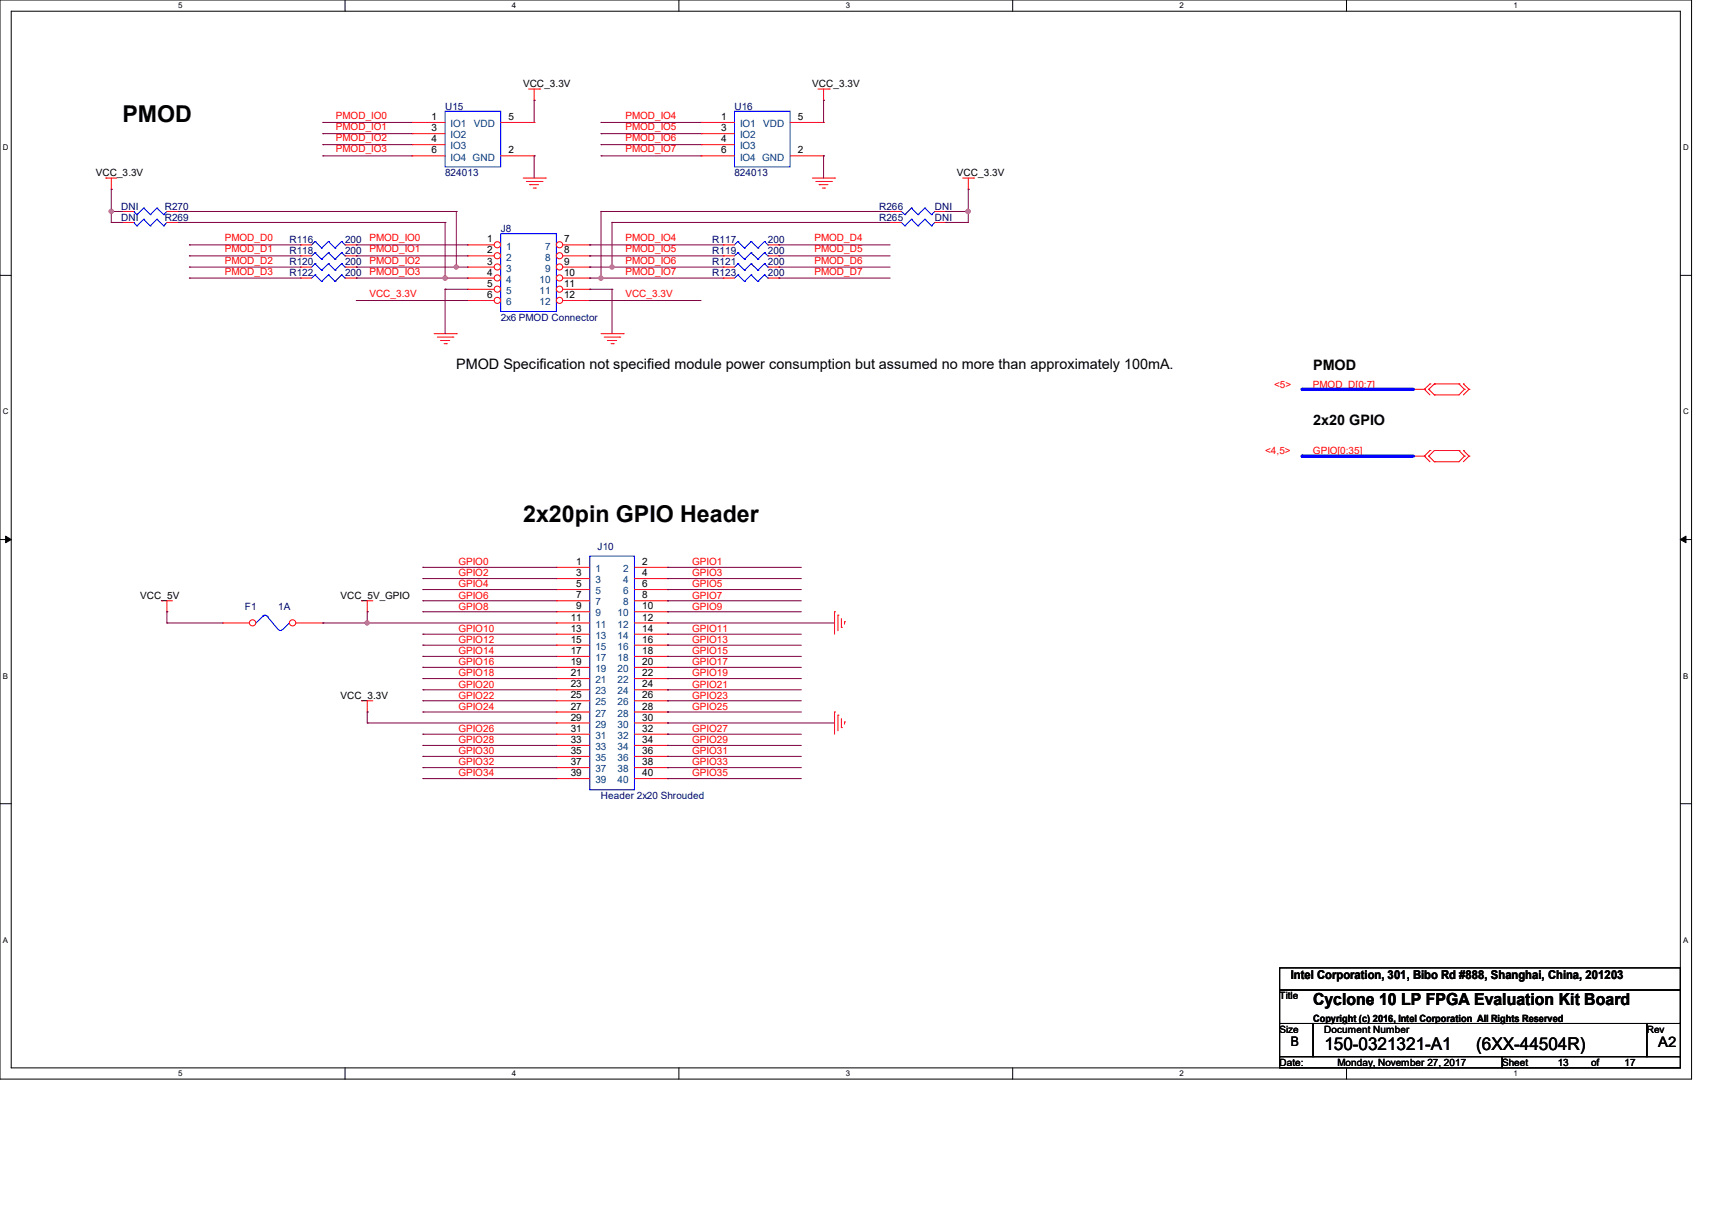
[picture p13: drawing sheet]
<svg xmlns="http://www.w3.org/2000/svg" width="297mm" height="210mm" viewBox="0 0 297 210" stroke-linecap="round" stroke-linejoin="round" font-family="sans-serif">
<defs><g id="words">
<g font-size="4">
<text x="21.3" y="21.1">PMOD</text>
<text x="90.8" y="90.6">2x20pin GPIO Header</text>
</g>
<g font-size="3">
<text x="229.8" y="182.3">150-0321321-A1</text>
<text x="256.1" y="182.3">(6XX-44504R)</text>
</g>
<text font-size="2.9" x="227.8" y="174.5">Cyclone 10 LP FPGA Evaluation Kit Board</text>
<g font-size="2.5">
<text x="79.2" y="64.1">PMOD Specification not specified module power consumption but assumed no more than approximately 100mA.</text>
<text x="227.8" y="64.1">PMOD</text>
<text x="227.8" y="73.8">2x20 GPIO</text>
<text x="287.6" y="181.8">A2</text>
</g>
<text font-size="2.3" x="223.9" y="181.6">B</text>
<text font-size="2.1" x="223.9" y="170">Intel Corporation, 301, Bibo Rd #888, Shanghai, China, 201203</text>
<g font-size="1.7">
<text x="90.8" y="15.2">VCC_3.3V</text>
<text x="140.9" y="15.2">VCC_3.3V</text>
<text x="74.9" y="20.8">1</text>
<text x="74.9" y="22.8">3</text>
<text x="88.2" y="20.8">5</text>
<text x="125.1" y="20.8">1</text>
<text x="125.1" y="22.8">3</text>
<text x="138.4" y="20.8">5</text>
<text x="74.9" y="24.7">4</text>
<text x="74.9" y="26.6">6</text>
<text x="88.2" y="26.6">2</text>
<text x="125.1" y="24.7">4</text>
<text x="125.1" y="26.6">6</text>
<text x="138.4" y="26.6">2</text>
<text x="16.6" y="30.6">VCC_3.3V</text>
<text x="166" y="30.6">VCC_3.3V</text>
<text x="84.5" y="42.1">1</text>
<text x="84.5" y="44">2</text>
<text x="84.5" y="45.9">3</text>
<text x="84.5" y="47.8">4</text>
<text x="97.9" y="42.1">7</text>
<text x="97.9" y="44">8</text>
<text x="97.9" y="45.9">9</text>
<text x="97.9" y="47.8">10</text>
<text x="84.5" y="49.8">5</text>
<text x="84.5" y="51.7">6</text>
<text x="97.9" y="49.8">11</text>
<text x="97.9" y="51.7">12</text>
<text x="100" y="98">1</text>
<text x="100" y="100">3</text>
<text x="100" y="101.9">5</text>
<text x="111.4" y="98">2</text>
<text x="111.4" y="100">4</text>
<text x="111.4" y="101.9">6</text>
<text x="24.3" y="103.9">VCC_5V</text>
<text x="59.1" y="103.9">VCC_5V_GPIO</text>
<text x="99" y="107.7">11</text>
<text x="100" y="103.8">7</text>
<text x="100" y="105.7">9</text>
<text x="111.4" y="103.8">8</text>
<text x="111.4" y="105.7">10</text>
<text x="111.4" y="107.7">12</text>
<text x="99" y="109.6">13</text>
<text x="99" y="111.5">15</text>
<text x="99" y="113.5">17</text>
<text x="111.4" y="109.6">14</text>
<text x="111.4" y="111.5">16</text>
<text x="111.4" y="113.5">18</text>
<text x="99" y="115.4">19</text>
<text x="99" y="117.3">21</text>
<text x="99" y="119.3">23</text>
<text x="111.4" y="115.4">20</text>
<text x="111.4" y="117.3">22</text>
<text x="111.4" y="119.3">24</text>
<text x="59.1" y="121.3">VCC_3.3V</text>
<text x="99" y="121.2">25</text>
<text x="99" y="123.1">27</text>
<text x="99" y="125.1">29</text>
<text x="111.4" y="121.2">26</text>
<text x="111.4" y="123.1">28</text>
<text x="111.4" y="125.1">30</text>
<text x="99" y="127">31</text>
<text x="99" y="128.9">33</text>
<text x="99" y="130.9">35</text>
<text x="111.4" y="127">32</text>
<text x="111.4" y="128.9">34</text>
<text x="111.4" y="130.9">36</text>
<text x="99" y="132.8">37</text>
<text x="99" y="134.7">39</text>
<text x="111.4" y="132.8">38</text>
<text x="111.4" y="134.7">40</text>
<text x="222" y="173.4">Title</text>
<text x="222" y="179.2">Size</text>
<text x="227.8" y="177.3">Copyright (c) 2016, Intel Corporation All Rights Reserved</text>
<text x="229.7" y="179.2">Document Number</text>
<text x="285.7" y="179.2">Rev</text>
<text x="222" y="185">Date:</text>
<text x="232.1" y="185">Monday, November 27, 2017</text>
<text x="260.6" y="185">Sheet</text>
<text x="270.2" y="185">13</text>
<text x="276" y="185">of</text>
<text x="281.8" y="185">17</text>
</g>
<g font-size="1.7" fill="#f00">
<text x="58.3" y="22.6">PMOD_IO1</text>
<text x="58.3" y="20.7">PMOD_IO0</text>
<text x="108.5" y="20.7">PMOD_IO4</text>
<text x="108.5" y="22.6">PMOD_IO5</text>
<text x="58.3" y="26.5">PMOD_IO3</text>
<text x="58.3" y="24.5">PMOD_IO2</text>
<text x="108.5" y="24.5">PMOD_IO6</text>
<text x="108.5" y="26.5">PMOD_IO7</text>
<text x="39" y="41.9">PMOD_D0</text>
<text x="64.1" y="41.9">PMOD_IO0</text>
<text x="108.5" y="41.9">PMOD_IO4</text>
<text x="141.3" y="41.9">PMOD_D4</text>
<text x="39" y="43.8">PMOD_D1</text>
<text x="39" y="45.8">PMOD_D2</text>
<text x="39" y="47.7">PMOD_D3</text>
<text x="64.1" y="47.7">PMOD_IO3</text>
<text x="64.1" y="45.8">PMOD_IO2</text>
<text x="64.1" y="43.8">PMOD_IO1</text>
<text x="108.5" y="43.8">PMOD_IO5</text>
<text x="108.5" y="45.8">PMOD_IO6</text>
<text x="108.5" y="47.7">PMOD_IO7</text>
<text x="141.3" y="47.7">PMOD_D7</text>
<text x="141.3" y="43.8">PMOD_D5</text>
<text x="141.3" y="45.8">PMOD_D6</text>
<text x="64.1" y="51.6">VCC_3.3V</text>
<text x="108.5" y="51.6">VCC_3.3V</text>
<text x="221" y="67.3">&lt;5&gt;</text>
<text x="227.8" y="67.3">PMOD_D[0:7]</text>
<text x="219.5" y="78.8">&lt;4,5&gt;</text>
<text x="227.8" y="78.8">GPIO[0:35]</text>
<text x="79.5" y="98.1">GPIO0</text>
<text x="79.5" y="100">GPIO2</text>
<text x="79.5" y="101.9">GPIO4</text>
<text x="120.1" y="98.1">GPIO1</text>
<text x="120.1" y="100">GPIO3</text>
<text x="120.1" y="101.9">GPIO5</text>
<text x="79.5" y="103.9">GPIO6</text>
<text x="79.5" y="105.8">GPIO8</text>
<text x="120.1" y="103.9">GPIO7</text>
<text x="120.1" y="105.8">GPIO9</text>
<text x="79.5" y="109.7">GPIO10</text>
<text x="79.5" y="111.6">GPIO12</text>
<text x="79.5" y="113.5">GPIO14</text>
<text x="120.1" y="111.6">GPIO13</text>
<text x="120.1" y="113.5">GPIO15</text>
<text x="120.1" y="109.7">GPIO11</text>
<text x="79.5" y="115.4">GPIO16</text>
<text x="79.5" y="117.4">GPIO18</text>
<text x="79.5" y="119.3">GPIO20</text>
<text x="120.1" y="115.4">GPIO17</text>
<text x="120.1" y="119.3">GPIO21</text>
<text x="120.1" y="117.4">GPIO19</text>
<text x="79.5" y="121.2">GPIO22</text>
<text x="79.5" y="123.2">GPIO24</text>
<text x="120.1" y="121.2">GPIO23</text>
<text x="120.1" y="123.2">GPIO25</text>
<text x="79.5" y="127">GPIO26</text>
<text x="79.5" y="129">GPIO28</text>
<text x="79.5" y="130.9">GPIO30</text>
<text x="120.1" y="129">GPIO29</text>
<text x="120.1" y="130.9">GPIO31</text>
<text x="120.1" y="127">GPIO27</text>
<text x="79.5" y="132.8">GPIO32</text>
<text x="79.5" y="134.7">GPIO34</text>
<text x="120.1" y="132.8">GPIO33</text>
<text x="120.1" y="134.7">GPIO35</text>
</g>
<g font-size="1.7" fill="#000080">
<text x="77.2" y="19">U15</text>
<text x="127.4" y="19">U16</text>
<text x="77.2" y="30.6">824013</text>
<text x="127.4" y="30.6">824013</text>
<text x="21" y="38.3">DNI</text>
<text x="21" y="36.4">DNI</text>
<text x="28.6" y="38.3">R269</text>
<text x="28.6" y="36.4">R270</text>
<text x="86.9" y="40.2">J8</text>
<text x="152.5" y="38.3">R265</text>
<text x="152.5" y="36.4">R266</text>
<text x="162.2" y="38.3">DNI</text>
<text x="162.2" y="36.4">DNI</text>
<text x="50.2" y="48">R122</text>
<text x="50.2" y="44.1">R118</text>
<text x="50.2" y="46">R120</text>
<text x="50.2" y="42.2">R116</text>
<text x="59.9" y="48">200</text>
<text x="59.9" y="44.1">200</text>
<text x="59.9" y="46">200</text>
<text x="59.9" y="42.2">200</text>
<text x="123.6" y="46">R121</text>
<text x="123.6" y="44.1">R119</text>
<text x="123.6" y="48">R123</text>
<text x="123.6" y="42.2">R117</text>
<text x="133.2" y="46">200</text>
<text x="133.2" y="44.1">200</text>
<text x="133.2" y="48">200</text>
<text x="133.2" y="42.2">200</text>
<text x="86.9" y="55.7">2x6 PMOD Connector</text>
<text x="103.7" y="95.5">J10</text>
<text x="42.5" y="105.9">F1</text>
<text x="48.3" y="105.9">1A</text>
<text x="104.3" y="138.7">Header 2x20 Shrouded</text>
</g>
<g font-size="1.7" fill="#004080">
<text x="78.2" y="22.1">IO1</text>
<text x="82.2" y="22.1">VDD</text>
<text x="128.4" y="22.1">IO1</text>
<text x="132.4" y="22.1">VDD</text>
<text x="78.2" y="24">IO2</text>
<text x="78.2" y="25.9">IO3</text>
<text x="78.2" y="27.9">IO4 GND</text>
<text x="128.4" y="24">IO2</text>
<text x="128.4" y="25.9">IO3</text>
<text x="128.4" y="27.9">IO4 GND</text>
<text x="87.8" y="43.3">1</text>
<text x="87.8" y="45.2">2</text>
<text x="87.8" y="47.2">3</text>
<text x="94.6" y="43.3">7</text>
<text x="94.6" y="45.2">8</text>
<text x="94.6" y="47.2">9</text>
<text x="87.8" y="49.1">4</text>
<text x="87.8" y="51">5</text>
<text x="87.8" y="53">6</text>
<text x="93.6" y="49.1">10</text>
<text x="93.6" y="51">11</text>
<text x="93.6" y="53">12</text>
<text x="103.3" y="99.3">1</text>
<text x="103.3" y="101.2">3</text>
<text x="108.1" y="99.3">2</text>
<text x="108.1" y="101.2">4</text>
<text x="103.3" y="103.1">5</text>
<text x="103.3" y="105.1">7</text>
<text x="103.3" y="107">9</text>
<text x="107.1" y="107">10</text>
<text x="108.1" y="103.1">6</text>
<text x="108.1" y="105.1">8</text>
<text x="103.3" y="108.9">11</text>
<text x="103.3" y="110.9">13</text>
<text x="103.3" y="112.8">15</text>
<text x="107.1" y="108.9">12</text>
<text x="107.1" y="110.9">14</text>
<text x="107.1" y="112.8">16</text>
<text x="103.3" y="114.7">17</text>
<text x="103.3" y="116.6">19</text>
<text x="103.3" y="118.6">21</text>
<text x="107.1" y="114.7">18</text>
<text x="107.1" y="116.6">20</text>
<text x="107.1" y="118.6">22</text>
<text x="103.3" y="120.5">23</text>
<text x="103.3" y="122.4">25</text>
<text x="103.3" y="124.4">27</text>
<text x="107.1" y="120.5">24</text>
<text x="107.1" y="122.4">26</text>
<text x="107.1" y="124.4">28</text>
<text x="103.3" y="126.3">29</text>
<text x="103.3" y="128.2">31</text>
<text x="103.3" y="130.2">33</text>
<text x="107.1" y="126.3">30</text>
<text x="107.1" y="128.2">32</text>
<text x="107.1" y="130.2">34</text>
<text x="103.3" y="132.1">35</text>
<text x="103.3" y="134">37</text>
<text x="103.3" y="135.9">39</text>
<text x="107.1" y="132.1">36</text>
<text x="107.1" y="134">38</text>
<text x="107.1" y="135.9">40</text>
</g>
<g font-size="1.4">
<text x="30.9" y="1.4">5</text>
<text x="88.8" y="1.4">4</text>
<text x="146.7" y="1.4">3</text>
<text x="204.6" y="1.4">2</text>
<text x="262.6" y="1.4">1</text>
<text x=".5" y="26.1">D</text>
<text x="292" y="26.1">D</text>
<text x=".5" y="71.9">C</text>
<text x="292" y="71.9">C</text>
<text x=".5" y="117.8">B</text>
<text x="292" y="117.8">B</text>
<text x=".5" y="163.6">A</text>
<text x="292" y="163.6">A</text>
<text x="30.9" y="186.8">5</text>
<text x="88.8" y="186.8">4</text>
<text x="146.7" y="186.8">3</text>
<text x="204.6" y="186.8">2</text>
<text x="262.6" y="186.8">1</text>
</g>
</g></defs>
<path d="M0 0h293.5v187.3h-293.5zM1.9 1.9h289.6v183.4h-289.6z" fill="none" stroke="#000" stroke-width=".17"/>
<g fill="#fff">
<path d="M30.9 .2h.8v1.5h-.8z"/>
<path d="M30.9 185.5h.8v1.6h-.8z"/>
</g>
<path d="M59.9 0v1.9M59.9 185.3v2" fill="none" stroke="#000" stroke-width=".17"/>
<g fill="#fff">
<path d="M88.8 .2h.8v1.5h-.8z"/>
<path d="M88.8 185.5h.8v1.6h-.8z"/>
</g>
<path d="M117.8 0v1.9M117.8 185.3v2" fill="none" stroke="#000" stroke-width=".17"/>
<g fill="#fff">
<path d="M146.7 .2h.8v1.5h-.8z"/>
<path d="M146.7 185.5h.8v1.6h-.8z"/>
</g>
<path d="M175.7 0v1.9M175.7 185.3v2" fill="none" stroke="#000" stroke-width=".17"/>
<g fill="#fff">
<path d="M204.6 .2h.8v1.5h-.8z"/>
<path d="M204.6 185.5h.8v1.6h-.8z"/>
</g>
<path d="M233.6 0v1.9M233.6 185.3v2" fill="none" stroke="#000" stroke-width=".17"/>
<g fill="#fff">
<path d="M262.6 .2h.7v1.5h-.7z"/>
<path d="M262.6 185.5h.7v1.6h-.7z"/>
<path d="M.5 24.8h1v1.6h-1z"/>
<path d="M292 24.8h1v1.6h-1z"/>
<path d="M.5 70.7h1v1.5h-1z"/>
<path d="M292 70.7h1v1.5h-1z"/>
</g>
<path d="M0 47.8h1.9M291.5 47.8h2" fill="none" stroke="#000" stroke-width=".17"/>
<g fill="#fff">
<path d="M.5 116.5h.9v1.6h-.9z"/>
<path d="M292 116.5h.9v1.6h-.9z"/>
</g>
<path d="M0 93.6h1.9M291.5 93.6h2" fill="none" stroke="#000" stroke-width=".17"/>
<path d="M1 93l.9 .6-.9 .6zM291.5 93.6l1-.6v1.2z" fill="#000" stroke="#000" stroke-width=".17"/>
<g fill="#fff">
<path d="M.5 162.4h.9v1.5h-.9z"/>
<path d="M292 162.4h.9v1.5h-.9z"/>
</g>
<path d="M0 139.5h1.9M291.5 139.5h2M222 168h69.5v3.8h-69.5zM222 171.8h69.5v5.8h-69.5zM222 177.6h5.8v5.8h-5.8zM227.8 177.6h57.9v5.8h-57.9zM285.7 177.6h5.8v5.8h-5.8zM222 183.4h38.6v1.9h-38.6zM260.6 183.4h30.9v1.9h-30.9z" fill="none" stroke="#000" stroke-width=".17"/>
<g fill="none" stroke="#f00" stroke-width=".17">
<path d="M91.7 15.5h1.9M92.7 17.4h.1M92.7 15.5v1.9M93.6 15.5h.1M141.9 15.5h1.9M142.9 17.4h.1M142.9 15.5v1.9M143.8 15.5h.1M18.4 30.9h.1M18.4 30.9h1.9M19.3 32.9h.1M19.3 30.9v2"/>
<path d="M21.3 38.6h.1M21.3 38.6h1.9M29 38.6h1.9M30.9 38.6h.1M90.8 30.9h3.8M91.3 31.5h2.7M91.9 32h.1M91.9 32h1.5M92.5 32.6h.4M92.9 32.6h.1M94 31.5h.1M94.6 30.9h.1"/>
<path d="M140.9 30.9h3.9M141.5 31.5h2.7M142.1 32h.1M142.1 32h1.5M142.7 32.6h.3M143 32.6h.1M144.2 31.5h.1M144.8 30.9h.1M167 30.9h1.9M168 32.9h.1M168 30.9v2M168.9 30.9h.1"/>
<path d="M75.3 57.9h3.9M75.9 58.5h2.7M76.5 59.1h.1M76.5 59.1h1.5M77 59.6h.4M77.4 59.6h.1M78.6 58.5h.1M79.2 57.9h.1M104.3 57.9h3.8M104.8 58.5h2.7M105.4 59.1h.1M105.4 59.1h1.6"/>
<path d="M106 59.6h.4M106.4 59.6h.1M107.5 58.5h.1M108.1 57.9h.1M125.5 46.4h.1M125.5 44.4h.1M125.5 48.3h.1M125.5 46.4h1.9M125.5 44.4h1.9M125.5 48.3h1.9M133.2 46.4h1.9M133.2 44.4h1.9"/>
<path d="M133.2 48.3h1.9M135.1 46.4h.1M135.1 44.4h.1M135.1 48.3h.1M245.2 79.2h1.9M245.2 67.6h1.9M247.1 79.2h.1M247.1 67.6h.1M247.1 79.2l1 .9M247.1 67.6l1 .9M247.9 79.2h.1M247.9 67.6h.1"/>
<path d="M247.9 79.2l.9 .9M247.9 67.6l.9 .9M248.1 78.2h.1M248.1 66.6h.1M248.1 78.2l-1 1M248.1 66.6l-1 1M248.8 78.2h.1M248.8 66.6h.1M248.8 68.5h.1M248.8 78.2h4.3M248.8 78.2l-.9 1M248.8 66.6h4.3"/>
<path d="M248.8 66.6l-.9 1M253.1 78.2h.1M253.1 66.6h.1M253.1 78.2l.9 1M253.1 66.6l.9 1M253.9 78.2h.1M253.9 66.6h.1M253.9 78.2l.9 1M253.9 66.6l.9 1M254 79.2h.1M254 67.6h.1M254 79.2l-.9 .9h-4.3"/>
<path d="M254 67.6l-.9 .9h-4.3M254.8 79.2h.1M254.8 67.6h.1M254.8 79.2l-.9 .9M254.8 67.6l-.9 .9M96.5 98.5h.1M96.5 98.5h5.8M110.1 98.5h5.7M115.8 98.5h.1M248.8 80.1h.1M28 104.3h.1M28 104.3h1.9"/>
<path d="M29 106.2h.1M29 104.3v1.9M62.7 104.3h.1M62.7 104.3h2M63.7 106.2h.1M63.7 104.3v1.9M96.5 100.4h.1M96.5 102.3h.1M96.5 104.3h.1M96.5 106.2h.1M96.5 108.1h.1M96.5 110.1h.1"/>
<path d="M96.5 112h.1M96.5 113.9h.1M96.5 115.8h.1M96.5 117.8h.1M96.5 119.7h.1M96.5 104.3h5.8M96.5 100.4h5.8M96.5 102.3h5.8M96.5 106.2h5.8M96.5 108.1h5.8M96.5 110.1h5.8M96.5 112h5.8"/>
<path d="M96.5 113.9h5.8M96.5 115.8h5.8M96.5 117.8h5.8M96.5 119.7h5.8M110.1 104.3h5.7M110.1 100.4h5.7M110.1 102.3h5.7M110.1 106.2h5.7M110.1 108.1h5.7M110.1 110.1h5.7M110.1 112h5.7M110.1 113.9h5.7"/>
<path d="M110.1 115.8h5.7M110.1 117.8h5.7M110.1 119.7h5.7M115.8 100.4h.1M115.8 102.3h.1M115.8 104.3h.1M115.8 106.2h.1M115.8 108.1h.1M115.8 110.1h.1M115.8 112h.1M115.8 113.9h.1M115.8 115.8h.1"/>
<path d="M115.8 117.8h.1M115.8 119.7h.1M144.8 106.2h.1M144.8 106.2v3.9M145.4 106.8h.1M145.4 106.8v2.7M146 108.9h.1M146 107.4v1.5M146.5 107.9h.1M146.5 107.9v.4M62.7 121.6h.1M62.7 121.6h2"/>
<path d="M63.7 123.6h.1M63.7 121.6v2M96.5 121.6h.1M96.5 123.6h.1M96.5 125.5h.1M96.5 127.4h.1M96.5 129.4h.1M96.5 131.3h.1M96.5 133.2h.1M96.5 135.1h.1M96.5 121.6h5.8M96.5 123.6h5.8"/>
<path d="M96.5 125.5h5.8M96.5 127.4h5.8M96.5 129.4h5.8M96.5 131.3h5.8M96.5 133.2h5.8M96.5 135.1h5.8M110.1 121.6h5.7M110.1 123.6h5.7M110.1 125.5h5.7M110.1 127.4h5.7M110.1 129.4h5.7M110.1 131.3h5.7"/>
<path d="M110.1 133.2h5.7M110.1 135.1h5.7M115.8 121.6h.1M115.8 123.6h.1M115.8 125.5h.1M115.8 127.4h.1M115.8 129.4h.1M115.8 131.3h.1M115.8 133.2h.1M115.8 135.1h.1M144.8 123.6h.1M144.8 123.6v3.8"/>
<path d="M145.4 124.1h.1M145.4 124.1v2.7M146 126.3h.1M146 124.7v1.6M146.5 125.3h.1M146.5 125.3v.4"/>
</g>
<g fill="none" stroke="#00f" stroke-width=".17">
<path d="M23.2 38.6h.1M23.2 38.6l.5 .6M23.7 39.2h.1M24.9 38.1h.1M24.9 38.1l1.2 1.1M24.9 38.1l-1.2 1.1M26.1 39.2h.1M27.2 38.1h.1M27.2 38.1l1.2 1.1M27.2 38.1l-1.1 1.1M28.4 39.2h.1M29 38.6l-.6 .6"/>
<path d="M86.9 40.6h9.6v13.5h-9.6zM128 45.8h.1M128 43.9h.1M128 47.7h.1M128 45.8l-.6 .6M128 45.8l1.2 1.1M128 43.9l-.6 .5M128 43.9l1.2 1.1M128 47.7l-.6 .6M128 47.7l1.2 1.2M129.2 46.9h.1M129.2 45h.1"/>
<path d="M129.2 48.9h.1M130.3 45.8h.1M130.3 43.9h.1M130.3 47.7h.1M130.3 45.8l-1.1 1.1M130.3 45.8l1.2 1.1M130.3 43.9l-1.1 1.1M130.3 43.9l1.2 1.1M130.3 47.7l-1.1 1.2M130.3 47.7l1.2 1.2M131.5 46.9h.1M131.5 45h.1"/>
<path d="M131.5 48.9h.1M132.6 45.8h.1M132.6 43.9h.1M132.6 47.7h.1M132.6 45.8l-1.1 1.1M132.6 45.8l.6 .6M132.6 43.9l-1.1 1.1M132.6 43.9l.6 .5M132.6 47.7l-1.1 1.2M132.6 47.7l.6 .6M133.2 46.4h.1M133.2 44.4h.1"/>
<path d="M133.2 48.3h.1M102.3 96.5h7.8v40.6h-7.8z"/>
</g>
<circle cx="86.3" cy="42.5" r=".54" fill="#fff" stroke="#f00" stroke-width=".17"/>
<path d="M81.1 42.5h.1M81.1 42.5h4.6" fill="none" stroke="#f00" stroke-width=".17"/>
<circle cx="97.1" cy="42.5" r=".54" fill="#fff" stroke="#f00" stroke-width=".17"/>
<path d="M97.7 42.5h4.6M102.3 42.5h.1" fill="none" stroke="#f00" stroke-width=".17"/>
<circle cx="86.3" cy="44.4" r=".54" fill="#fff" stroke="#f00" stroke-width=".17"/>
<path d="M81.1 44.4h.1M81.1 44.4h4.6" fill="none" stroke="#f00" stroke-width=".17"/>
<circle cx="97.1" cy="44.4" r=".54" fill="#fff" stroke="#f00" stroke-width=".17"/>
<path d="M97.7 44.4h4.6M102.3 44.4h.1" fill="none" stroke="#f00" stroke-width=".17"/>
<circle cx="86.3" cy="46.3" r=".54" fill="#fff" stroke="#f00" stroke-width=".17"/>
<path d="M81.1 46.4h.1M81.1 46.4h4.6" fill="none" stroke="#f00" stroke-width=".17"/>
<circle cx="97.1" cy="46.3" r=".54" fill="#fff" stroke="#f00" stroke-width=".17"/>
<path d="M97.7 46.4h4.6M102.3 46.4h.1" fill="none" stroke="#f00" stroke-width=".17"/>
<circle cx="86.3" cy="48.2" r=".54" fill="#fff" stroke="#f00" stroke-width=".17"/>
<path d="M81.1 48.3h.1M81.1 48.3h4.6" fill="none" stroke="#f00" stroke-width=".17"/>
<circle cx="97.1" cy="48.2" r=".54" fill="#fff" stroke="#f00" stroke-width=".17"/>
<path d="M97.7 48.3h4.6M102.3 48.3h.1" fill="none" stroke="#f00" stroke-width=".17"/>
<circle cx="86.3" cy="50.2" r=".54" fill="#fff" stroke="#f00" stroke-width=".17"/>
<path d="M81.1 50.2h.1M81.1 50.2h4.6" fill="none" stroke="#f00" stroke-width=".17"/>
<circle cx="97.1" cy="50.2" r=".54" fill="#fff" stroke="#f00" stroke-width=".17"/>
<path d="M97.7 50.2h4.6M102.3 50.2h.1" fill="none" stroke="#f00" stroke-width=".17"/>
<circle cx="86.3" cy="52.1" r=".54" fill="#fff" stroke="#f00" stroke-width=".17"/>
<path d="M81.1 52.2h.1M81.1 52.2h4.6" fill="none" stroke="#f00" stroke-width=".17"/>
<circle cx="97.1" cy="52.1" r=".54" fill="#fff" stroke="#f00" stroke-width=".17"/>
<g fill="none" stroke="#f00" stroke-width=".17">
<path d="M21.3 36.7h.1M21.3 36.7h1.9M29 36.7h1.9M30.9 36.7h.1M121.6 21.3h.1M121.6 23.2h.1M121.6 25.1h.1M121.6 27.1h.1M121.6 21.3h5.8M121.6 23.2h5.8M121.6 25.1h5.8M121.6 27.1h5.8"/>
<path d="M137.1 21.3h5.8M137.1 27.1h5.8M142.9 21.3h.1M142.9 27.1h.1M154.4 38.6h.1M154.4 38.6h2M162.2 38.6h1.9M164.1 38.6h.1M52.2 48.3h.1M52.2 44.4h.1M52.2 46.4h.1M52.2 42.5h.1"/>
<path d="M52.2 48.3h1.9M52.2 42.5h1.9M52.2 44.4h1.9M52.2 46.4h1.9M59.9 48.3h1.9M59.9 42.5h1.9M59.9 44.4h1.9M59.9 46.4h1.9M61.8 48.3h.1M61.8 44.4h.1M61.8 46.4h.1M61.8 42.5h.1"/>
<path d="M97.7 52.2h4.6M102.3 52.2h.1M125.5 42.5h.1M125.5 42.5h1.9M133.2 42.5h1.9M135.1 42.5h.1"/>
</g>
<g fill="none" stroke="#00f" stroke-width=".17">
<path d="M127.4 19.3h9.7v9.7h-9.7zM23.2 36.7h.1M23.2 36.7l.5 .6M23.7 37.3h.1M24.9 36.1h.1M24.9 36.1l1.2 1.2M24.9 36.1l-1.2 1.2M26.1 37.3h.1M27.2 36.1h.1M27.2 36.1l1.2 1.2M27.2 36.1l-1.1 1.2M28.4 37.3h.1"/>
<path d="M29 36.7l-.6 .6M156.4 38.6l.6 .6M157 39.2h.1M158.1 38.1h.1M158.1 38.1l-1.1 1.1M158.1 38.1l1.2 1.1M159.3 39.2h.1M160.4 38.1h.1M160.4 38.1l-1.1 1.1M160.4 38.1l1.2 1.1M161.6 39.2h.1M162.2 38.6h.1"/>
<path d="M162.2 38.6l-.6 .6M54.7 47.7h.1M54.7 43.9h.1M54.7 45.8h.1M54.7 41.9h.1M54.7 47.7l-.6 .6M54.7 47.7l1.1 1.2M54.7 43.9l-.6 .5M54.7 43.9l1.1 1.1M54.7 45.8l-.6 .6M54.7 45.8l1.1 1.1M54.7 41.9l-.6 .6"/>
<path d="M54.7 41.9l1.1 1.2M55.8 48.9h.1M55.8 45h.1M55.8 46.9h.1M55.8 43.1h.1M57 47.7h.1M57 43.9h.1M57 45.8h.1M57 41.9h.1M57 47.7l-1.2 1.2M57 47.7l1.1 1.2M57 43.9l-1.2 1.1"/>
<path d="M57 43.9l1.1 1.1M57 45.8l-1.2 1.1M57 45.8l1.1 1.1M57 41.9l-1.2 1.2M57 41.9l1.1 1.2M58.1 48.9h.1M58.1 45h.1M58.1 46.9h.1M58.1 43.1h.1M59.3 47.7h.1M59.3 43.9h.1M59.3 45.8h.1"/>
<path d="M59.3 41.9h.1M59.3 47.7l-1.2 1.2M59.3 47.7l.6 .6M59.3 43.9l-1.2 1.1M59.3 43.9l.6 .5M59.3 45.8l-1.2 1.1M59.3 45.8l.6 .6M59.3 41.9l-1.2 1.2M59.3 41.9l.6 .6M59.9 48.3h.1M59.9 44.4h.1M59.9 46.4h.1"/>
<path d="M59.9 42.5h.1M128 41.9h.1M128 41.9l-.6 .6M128 41.9l1.2 1.2M129.2 43.1h.1M130.3 41.9h.1M130.3 41.9l-1.1 1.2M130.3 41.9l1.2 1.2M131.5 43.1h.1M132.6 41.9h.1M132.6 41.9l-1.1 1.2M132.6 41.9l.6 .6"/>
<path d="M133.2 42.5h.1M45.5 106.9l.5-.1 .4 .2M45.6 107h.1M45.6 107l-1.2 1.1M46.4 107h.1M46.4 107l1.9 2.3M49 109.2l-.3 .2-.4-.2M50.2 108.1h.1M50.2 108.1l-1.1 1.2"/>
</g>
<circle cx="43.8" cy="108.1" r=".54" fill="#fff" stroke="#f00" stroke-width=".17"/>
<path d="M38.6 108.1h.1M38.6 108.1h4.7" fill="none" stroke="#f00" stroke-width=".17"/>
<circle cx="50.8" cy="108.1" r=".54" fill="#fff" stroke="#f00" stroke-width=".17"/>
<g fill="none" stroke="#f00" stroke-width=".17">
<path d="M71.5 21.3h.1M71.5 23.2h.1M71.5 25.1h.1M71.5 27.1h.1M71.5 21.3h5.7M71.5 23.2h5.7M71.5 25.1h5.7M71.5 27.1h5.7M86.9 21.3h5.8M86.9 27.1h5.8M92.7 21.3h.1M92.7 27.1h.1"/>
<path d="M154.4 36.7h.1M154.4 36.7h2M162.2 36.7h1.9M164.1 36.7h.1M51.4 108.1h4.6M56 108.1h.1"/>
</g>
<g fill="none" stroke="#00f" stroke-width=".17">
<path d="M77.2 19.3h9.7v9.7h-9.7zM156.4 36.7l.6 .6M157 37.3h.1M158.1 36.1h.1M158.1 36.1l-1.1 1.2M158.1 36.1l1.2 1.2M159.3 37.3h.1M160.4 36.1h.1M160.4 36.1l-1.1 1.2M160.4 36.1l1.2 1.2M161.6 37.3h.1M162.2 36.7h.1"/>
<path d="M162.2 36.7l-.6 .6"/>
</g>
<g fill="none" stroke="#800040" stroke-width=".17">
<path d="M92.7 17.4h.1M92.7 17.4v3.9M142.9 17.4h.1M142.9 17.4v3.9M56 27.1h.1M56 25.1h.1M56 23.2h.1M56 21.3h.1M56 27.1h15.5M56 25.1h15.5M56 23.2h15.5M56 21.3h15.5"/>
<path d="M92.7 27.1h.1M92.7 27.1v3.8M104.3 21.3h.1M104.3 23.2h.1M104.3 25.1h.1M104.3 27.1h.1M104.3 27.1h17.3M104.3 25.1h17.3M104.3 23.2h17.3M104.3 21.3h17.3M142.9 27.1h.1M142.9 27.1v3.8"/>
<path d="M61.8 48.3h.1M61.8 46.4h.1M61.8 44.4h.1M61.8 42.5h.1M61.8 52.2h.1M61.8 48.3h15.4M61.8 46.4h17.4M61.8 44.4h19.3M61.8 42.5h19.3M61.8 52.2h19.3M77.2 50.2h.1M77.2 50.2h3.9"/>
<path d="M77.2 50.2v7.7M102.3 42.5h.1M102.3 44.4h.1M102.3 46.4h.1M102.3 48.3h.1M102.3 50.2h.1M102.3 52.2h.1M102.3 48.3h2M102.3 46.4h3.9M102.3 44.4h23.2M102.3 42.5h23.2M102.3 50.2h3.9"/>
<path d="M102.3 52.2h19.3M106.2 50.2h.1M106.2 50.2v7.7M73.4 98.5h.1M73.4 98.5h23.1M115.8 98.5h.1M115.8 98.5h23.2M63.7 106.2h.1M63.7 108.1h.1M63.7 108.1h32.8M63.7 106.2v1.9M73.4 100.4h.1"/>
<path d="M73.4 102.3h.1M73.4 104.3h.1M73.4 106.2h.1M73.4 100.4h23.1M73.4 102.3h23.1M73.4 104.3h23.1M73.4 106.2h23.1M115.8 108.1h.1M115.8 108.1h29M63.7 123.6h.1M63.7 125.5h.1M63.7 125.5h32.8"/>
<path d="M63.7 123.6v1.9M115.8 125.5h.1M115.8 125.5h29"/>
</g>
<g fill="#f0f" stroke="#f0f" stroke-width=".17">
<circle cx="77.2" cy="48.3" r=".38"/>
<circle cx="79.1" cy="46.3" r=".36"/>
<circle cx="63.7" cy="108.1" r=".36"/>
</g>
<path d="M225.9 79.2h19.3" fill="none" stroke="#00f" stroke-width=".55"/>
<circle cx="225.9" cy="79.2" r=".28" fill="#00f"/>
<g fill="none" stroke="#800040" stroke-width=".17">
<path d="M19.3 36.7h.1M19.3 32.9h.1M19.3 38.6h.1M19.3 36.7h2M19.3 32.9v5.7M19.3 38.6h2M30.9 38.6h.1M30.9 36.7h.1M30.9 36.7h48.3M30.9 38.6h46.3M77.2 38.6h.1M77.2 38.6v9.7"/>
<path d="M79.2 36.7h.1M79.2 36.7v9.7M104.3 36.7h.1M104.3 36.7h50.1M104.3 36.7v11.6M106.2 38.6h.1M106.2 38.6h48.2M106.2 38.6v7.8M164.1 36.7h.1M164.1 38.6h.1M164.1 36.7h3.9M168 32.9h.1"/>
<path d="M168 36.7h.1M168 32.9v5.7h-3.9M32.9 42.5h.1M32.9 42.5h19.3M77.2 48.3h.1M77.2 48.3h3.9M79.2 46.4h.1M79.2 46.4h1.9M104.3 48.3h.1M104.3 48.3h21.2M106.2 46.4h.1M106.2 46.4h19.3"/>
<path d="M135.1 48.3h.1M135.1 48.3h19.3M73.4 110.1h.1M73.4 112h.1M73.4 113.9h.1M73.4 115.8h.1M73.4 117.8h.1M73.4 119.7h.1M73.4 110.1h23.1M73.4 112h23.1M73.4 113.9h23.1M73.4 115.8h23.1"/>
<path d="M73.4 117.8h23.1M73.4 119.7h23.1M115.8 100.4h.1M115.8 102.3h.1M115.8 104.3h.1M115.8 106.2h.1M115.8 112h.1M115.8 113.9h.1M115.8 115.8h.1M115.8 110.1h.1M115.8 119.7h.1M115.8 117.8h.1"/>
<path d="M115.8 110.1h23.2M115.8 112h23.2M115.8 113.9h23.2M115.8 115.8h23.2M115.8 117.8h23.2M115.8 119.7h23.2M115.8 100.4h23.2M115.8 102.3h23.2M115.8 104.3h23.2M115.8 106.2h23.2M73.4 121.6h.1M73.4 123.6h.1"/>
<path d="M73.4 127.4h.1M73.4 129.4h.1M73.4 131.3h.1M73.4 133.2h.1M73.4 135.1h.1M73.4 121.6h23.1M73.4 123.6h23.1M73.4 127.4h23.1M73.4 129.4h23.1M73.4 131.3h23.1M73.4 133.2h23.1M73.4 135.1h23.1"/>
<path d="M115.8 121.6h.1M115.8 123.6h.1M115.8 129.4h.1M115.8 131.3h.1M115.8 133.2h.1M115.8 127.4h.1M115.8 135.1h.1M115.8 121.6h23.2M115.8 123.6h23.2M115.8 127.4h23.2M115.8 129.4h23.2M115.8 131.3h23.2"/>
<path d="M115.8 133.2h23.2M115.8 135.1h23.2"/>
</g>
<g fill="#f0f" stroke="#f0f" stroke-width=".17">
<circle cx="19.3" cy="36.7" r=".37"/>
<circle cx="167.9" cy="36.7" r=".37"/>
<circle cx="106.2" cy="46.3" r=".37"/>
<circle cx="104.2" cy="48.3" r=".37"/>
</g>
<path d="M225.9 67.6h19.3" fill="none" stroke="#00f" stroke-width=".55"/>
<circle cx="225.9" cy="67.6" r=".28" fill="#00f"/>
<g fill="none" stroke="#800040" stroke-width=".17">
<path d="M32.9 44.4h.1M32.9 46.4h.1M32.9 48.3h.1M32.9 44.4h19.3M32.9 46.4h19.3M32.9 48.3h19.3M135.1 44.4h.1M135.1 42.5h.1M135.1 46.4h.1M135.1 44.4h19.3M135.1 46.4h19.3M135.1 42.5h19.3"/>
<path d="M29 108.1h.1M29 106.2h.1M29 108.1h9.6M29 106.2v1.9M56 108.1h.1M56 108.1h7.7"/>
</g>
<g fill="#f0f" stroke="#f0f" stroke-width=".17">
<circle cx="77.2" cy="48.3" r=".38"/>
<circle cx="79.1" cy="46.3" r=".36"/>
<circle cx="63.7" cy="108.1" r=".36"/>
<circle cx="19.3" cy="36.7" r=".37"/>
<circle cx="167.9" cy="36.7" r=".37"/>
<circle cx="106.2" cy="46.3" r=".37"/>
<circle cx="104.2" cy="48.3" r=".37"/>
</g>
<use href="#words"/>
</svg>
